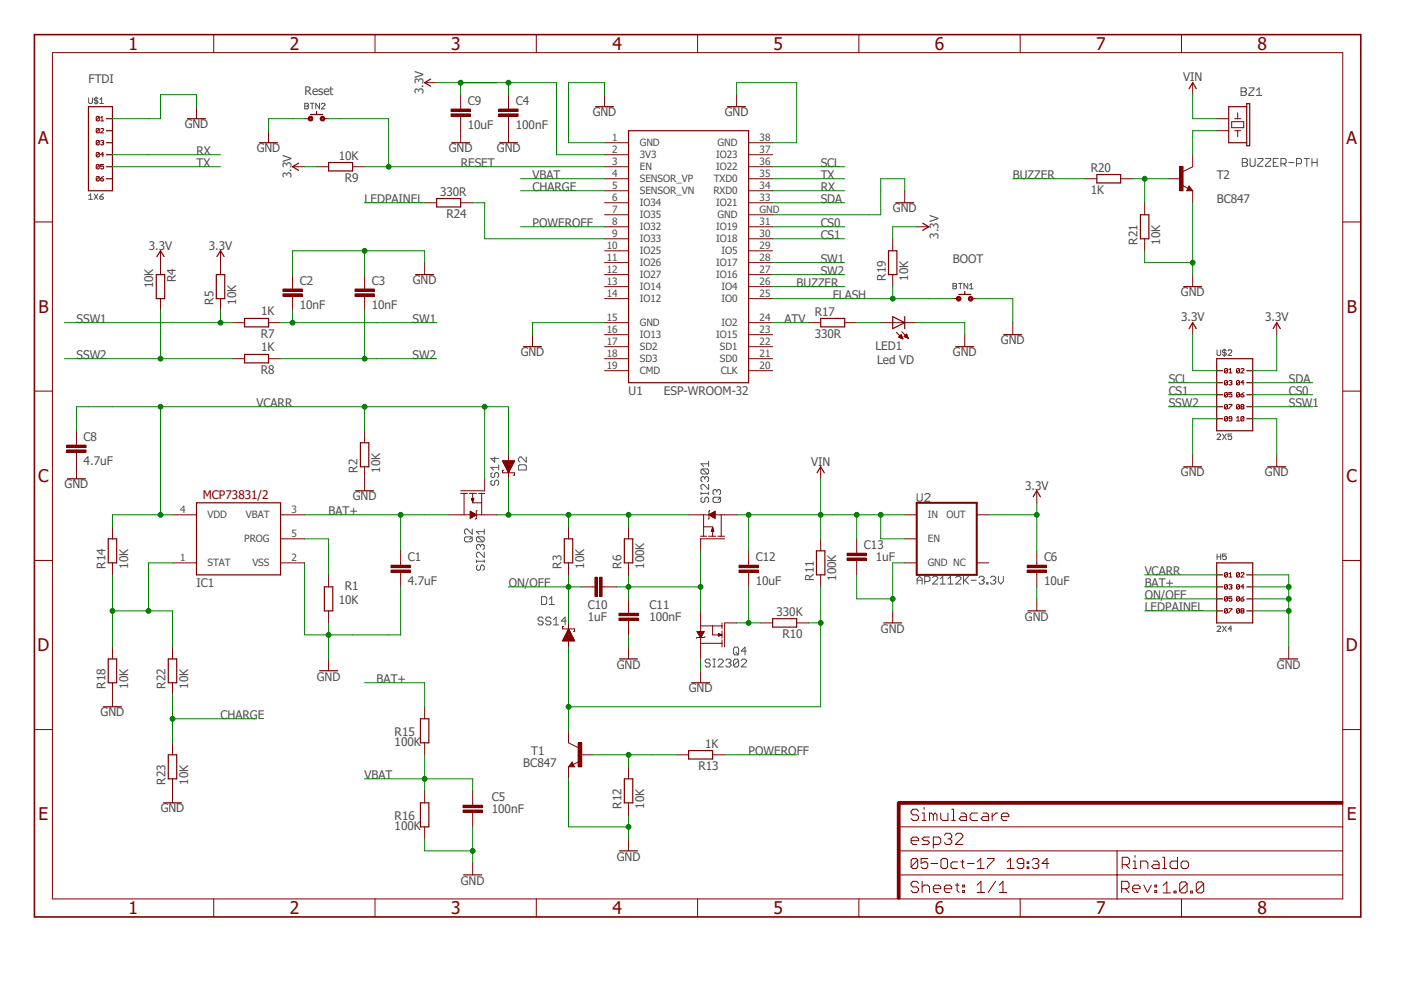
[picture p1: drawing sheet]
<svg xmlns="http://www.w3.org/2000/svg" width="297mm" height="210mm" viewBox="0 0 297 210" stroke-linecap="round" stroke-linejoin="round" font-family="sans-serif">
<defs><g id="words">
<g font-size="3.7" fill="#800000">
<text x="27.2" y="10.5">1</text>
<text x="61.3" y="10.5">2</text>
<text x="95.4" y="10.5">3</text>
<text x="129.5" y="10.5">4</text>
<text x="163.7" y="10.5">5</text>
<text x="197.8" y="10.5">6</text>
<text x="231.9" y="10.5">7</text>
<text x="266" y="10.5">8</text>
<text x="8.1" y="30.4">A</text>
<text x="284.9" y="30.4">A</text>
<text x="8.1" y="66.1">B</text>
<text x="284.9" y="66.1">B</text>
<text x="8.1" y="101.9">C</text>
<text x="284.9" y="101.9">C</text>
<text x="8" y="137.8">D</text>
<text x="284.7" y="137.8">D</text>
<text x="8.2" y="173.5">E</text>
<text x="284.9" y="173.5">E</text>
<text x="27.2" y="193.3">1</text>
<text x="61.3" y="193.3">2</text>
<text x="95.4" y="193.3">3</text>
<text x="129.5" y="193.3">4</text>
<text x="163.7" y="193.3">5</text>
<text x="197.8" y="193.3">6</text>
<text x="231.9" y="193.3">7</text>
<text x="266" y="193.3">8</text>
</g>
<g font-size="2.5" fill="#505050">
<text x="18.7" y="17.5">FTDI</text>
<text x="250.3" y="17.2">VIN</text>
<text x="64.4" y="20">Reset</text>
<text x="89.6" y="19.9" transform="rotate(-90 89.6 19.9)">3.3V</text>
<text x="99" y="22.2">C9</text>
<text x="109.1" y="22.2">C4</text>
<text x="39.1" y="27.1">GND</text>
<text x="99" y="27.3">10uF</text>
<text x="109.1" y="27.3">100nF</text>
<text x="125.4" y="24.6">GND</text>
<text x="153.3" y="24.6">GND</text>
<text x="41.6" y="35.3">TX</text>
<text x="41.6" y="32.7">RX</text>
<text x="54.3" y="32.2">GND</text>
<text x="71.7" y="33.7">10K</text>
<text x="95" y="32.2">GND</text>
<text x="97.5" y="35.3">RESET</text>
<text x="105.1" y="32.2">GND</text>
<text x="173.6" y="35.3">SCL</text>
<text x="61.6" y="37.7" transform="rotate(-90 61.6 37.7)">3.3V</text>
<text x="72.9" y="38.5">R9</text>
<text x="93.1" y="41.4">330R</text>
<text x="112.7" y="37.8">VBAT</text>
<text x="112.7" y="40.3">CHARGE</text>
<text x="173.6" y="37.8">TX</text>
<text x="173.6" y="40.3">RX</text>
<text x="214.3" y="37.8">BUZZER</text>
<text x="230.8" y="41.1">1K</text>
<text x="230.8" y="36.3">R20</text>
<text x="257.4" y="37.8">T2</text>
<text x="77.1" y="42.9">LEDPAINEL</text>
<text x="94.4" y="46.1">R24</text>
<text x="112.7" y="48">POWEROFF</text>
<text x="173.6" y="42.9">SDA</text>
<text x="173.6" y="48">CS0</text>
<text x="188.9" y="44.9">GND</text>
<text x="257.4" y="42.9">BC847</text>
<text x="31.5" y="52.8">3.3V</text>
<text x="44.2" y="52.8">3.3V</text>
<text x="173.6" y="50.5">CS1</text>
<text x="198.5" y="50.5" transform="rotate(-90 198.5 50.5)">3.3V</text>
<text x="240.7" y="51.8" transform="rotate(-90 240.7 51.8)">R21</text>
<text x="245.5" y="51.8" transform="rotate(-90 245.5 51.8)">10K</text>
<text x="37.2" y="59.7" transform="rotate(-90 37.2 59.7)">R4</text>
<text x="173.6" y="55.6">SW1</text>
<text x="173.6" y="58.1">SW2</text>
<text x="187.4" y="59.4" transform="rotate(-90 187.4 59.4)">R19</text>
<text x="192.2" y="59.4" transform="rotate(-90 192.2 59.4)">10K</text>
<text x="201.6" y="55.6">BOOT</text>
<text x="32.4" y="61" transform="rotate(-90 32.4 61)">10K</text>
<text x="45.2" y="64.4" transform="rotate(-90 45.2 64.4)">R5</text>
<text x="50" y="64.4" transform="rotate(-90 50 64.4)">10K</text>
<text x="63.4" y="65.3">10nF</text>
<text x="63.4" y="60.2">C2</text>
<text x="78.7" y="65.3">10nF</text>
<text x="78.7" y="60.2">C3</text>
<text x="87.3" y="60.1">GND</text>
<text x="168.5" y="60.6">BUZZER</text>
<text x="176.2" y="63.2">FLASH</text>
<text x="249.8" y="62.7">GND</text>
<text x="16.2" y="68.2">SSW1</text>
<text x="55.2" y="71.5">R7</text>
<text x="55.2" y="66.7">1K</text>
<text x="87.3" y="68.2">SW1</text>
<text x="166" y="68.2">ATV</text>
<text x="172.3" y="71.5">330R</text>
<text x="172.3" y="66.8">R17</text>
<text x="249.9" y="68">3.3V</text>
<text x="267.6" y="68">3.3V</text>
<text x="16.2" y="75.9">SSW2</text>
<text x="55.2" y="74.3">1K</text>
<text x="87.3" y="75.9">SW2</text>
<text x="110.2" y="75.4">GND</text>
<text x="185.2" y="74.1">LED1</text>
<text x="185.5" y="77">Led VD</text>
<text x="201.6" y="75.4">GND</text>
<text x="211.8" y="72.8">GND</text>
<text x="55.2" y="79.2">R8</text>
<text x="133" y="83.5">U1</text>
<text x="140.4" y="83.5">ESP-WROOM-32</text>
<text x="247.2" y="80.9">SCL</text>
<text x="247.2" y="83.5">CS1</text>
<text x="272.6" y="80.9">SDA</text>
<text x="272.6" y="83.5">CS0</text>
<text x="54.3" y="86">VCARR</text>
<text x="247.2" y="86">SSW2</text>
<text x="272.6" y="86">SSW1</text>
<text x="17.7" y="93.3">C8</text>
<text x="17.7" y="98.3">4.7uF</text>
<text x="75.6" y="100" transform="rotate(-90 75.6 100)">R2</text>
<text x="80.4" y="100" transform="rotate(-90 80.4 100)">10K</text>
<text x="171.6" y="98.5">VIN</text>
<text x="249.8" y="100.8">GND</text>
<text x="267.6" y="100.8">GND</text>
<text x="13.7" y="103.3">GND</text>
<text x="74.6" y="105.8">GND</text>
<text x="216.9" y="103.5">3.3V</text>
<text x="69.5" y="108.9">BAT+</text>
<text x="86.3" y="118.7">C1</text>
<text x="159.9" y="118.7">C12</text>
<text x="182.8" y="116.1">C13</text>
<text x="185.3" y="118.7">1uF</text>
<text x="220.9" y="118.7">C6</text>
<text x="22.3" y="120.3" transform="rotate(-90 22.3 120.3)">R14</text>
<text x="27.1" y="120.3" transform="rotate(-90 27.1 120.3)">10K</text>
<text x="41.6" y="124.1">IC1</text>
<text x="72.9" y="124.8">R1</text>
<text x="86.3" y="123.7">4.7uF</text>
<text x="107.6" y="124.1">ON/OFF</text>
<text x="118.8" y="120.3" transform="rotate(-90 118.8 120.3)">R3</text>
<text x="123.6" y="120.3" transform="rotate(-90 123.6 120.3)">10K</text>
<text x="131.5" y="120.3" transform="rotate(-90 131.5 120.3)">R6</text>
<text x="136.3" y="120.3" transform="rotate(-90 136.3 120.3)">100K</text>
<text x="159.9" y="123.7">10uF</text>
<text x="172.1" y="122.9" transform="rotate(-90 172.1 122.9)">R11</text>
<text x="176.9" y="122.9" transform="rotate(-90 176.9 122.9)">100K</text>
<text x="220.9" y="123.7">10uF</text>
<text x="242.2" y="124.1">BAT+</text>
<text x="242.2" y="121.6">VCARR</text>
<text x="71.7" y="127.7">10K</text>
<text x="124.3" y="131.4">1uF</text>
<text x="124.3" y="128.8">C10</text>
<text x="137.4" y="131.4">100nF</text>
<text x="137.4" y="128.8">C11</text>
<text x="164.3" y="130.2">330K</text>
<text x="216.8" y="131.2">GND</text>
<text x="242.2" y="126.7">ON/OFF</text>
<text x="242.2" y="129.2">LEDPAINEL</text>
<text x="165.5" y="135">R10</text>
<text x="186.4" y="133.8">GND</text>
<text x="67" y="143.9">GND</text>
<text x="130.5" y="141.4">GND</text>
<text x="270.1" y="141.4">GND</text>
<text x="22.3" y="145.7" transform="rotate(-90 22.3 145.7)">R18</text>
<text x="27.1" y="145.7" transform="rotate(-90 27.1 145.7)">10K</text>
<text x="35" y="145.7" transform="rotate(-90 35 145.7)">R22</text>
<text x="39.8" y="145.7" transform="rotate(-90 39.8 145.7)">10K</text>
<text x="79.7" y="144.4">BAT+</text>
<text x="145.7" y="146.4">GND</text>
<text x="21.3" y="151.5">GND</text>
<text x="46.7" y="152">CHARGE</text>
<text x="83.5" y="155.6">R15</text>
<text x="83.5" y="157.9">100K</text>
<text x="112.4" y="159.6">T1</text>
<text x="149.2" y="158.1">1K</text>
<text x="158.4" y="159.6">POWEROFF</text>
<text x="35" y="166" transform="rotate(-90 35 166)">R23</text>
<text x="39.8" y="166" transform="rotate(-90 39.8 166)">10K</text>
<text x="77.1" y="164.7">VBAT</text>
<text x="110.7" y="162.2">BC847</text>
<text x="147.7" y="162.9">R13</text>
<text x="34" y="171.8">GND</text>
<text x="83.5" y="173.4">R16</text>
<text x="104.1" y="172">100nF</text>
<text x="104.1" y="169.4">C5</text>
<text x="131.5" y="171.1" transform="rotate(-90 131.5 171.1)">R12</text>
<text x="136.3" y="171.1" transform="rotate(-90 136.3 171.1)">10K</text>
<text x="83.5" y="175.6">100K</text>
<text x="130.5" y="182">GND</text>
<text x="97.5" y="187.1">GND</text>
</g>
<text font-size="2.5" fill="#800000" x="42.9" y="105.6">MCP73831/2</text>
<g font-size="2.1" fill="#505050">
<text x="129.5" y="29.8">1</text>
<text x="160.7" y="29.8">38</text>
<text x="129.5" y="34.9">3</text>
<text x="129.5" y="32.3">2</text>
<text x="135.3" y="30.9">GND</text>
<text x="135.3" y="33.5">3V3</text>
<text x="151.5" y="33.5">IO23</text>
<text x="151.8" y="30.9">GND</text>
<text x="160.7" y="32.3">37</text>
<text x="160.7" y="34.9">36</text>
<text x="129.5" y="37.4">4</text>
<text x="129.5" y="40">5</text>
<text x="135.3" y="36">EN</text>
<text x="135.3" y="38.6">SENSOR_VP</text>
<text x="135.3" y="41.1">SENSOR_VN</text>
<text x="150.9" y="41.1">RXD0</text>
<text x="151" y="38.6">TXD0</text>
<text x="151.5" y="36">IO22</text>
<text x="160.7" y="40">34</text>
<text x="160.7" y="37.4">35</text>
<text x="129.5" y="42.5">6</text>
<text x="129.5" y="45">7</text>
<text x="129.5" y="47.6">8</text>
<text x="135.3" y="43.6">IO34</text>
<text x="135.3" y="46.2">IO35</text>
<text x="151.5" y="43.6">IO21</text>
<text x="151.8" y="46.2">GND</text>
<text x="160.7" y="47.6">31</text>
<text x="160.7" y="42.5">33</text>
<text x="160.7" y="45">GND</text>
<text x="128.4" y="52.7">10</text>
<text x="129.5" y="50.1">9</text>
<text x="135.3" y="48.7">IO32</text>
<text x="135.3" y="51.3">IO33</text>
<text x="135.3" y="53.8">IO25</text>
<text x="151.5" y="51.3">IO18</text>
<text x="151.5" y="48.7">IO19</text>
<text x="152.6" y="53.8">IO5</text>
<text x="160.7" y="50.1">30</text>
<text x="160.7" y="52.7">29</text>
<text x="128.4" y="57.7">12</text>
<text x="128.4" y="55.2">11</text>
<text x="135.3" y="58.8">IO27</text>
<text x="135.3" y="56.3">IO26</text>
<text x="151.5" y="56.3">IO17</text>
<text x="151.5" y="58.8">IO16</text>
<text x="160.7" y="55.2">28</text>
<text x="160.7" y="57.7">27</text>
<text x="128.4" y="60.3">13</text>
<text x="128.4" y="62.8">14</text>
<text x="135.3" y="61.4">IO14</text>
<text x="135.3" y="63.9">IO12</text>
<text x="152.6" y="61.4">IO4</text>
<text x="152.6" y="63.9">IO0</text>
<text x="160.7" y="60.3">26</text>
<text x="160.7" y="62.8">25</text>
<text x="128.4" y="70.4">16</text>
<text x="128.4" y="67.9">15</text>
<text x="135.3" y="71.5">IO13</text>
<text x="135.3" y="69">GND</text>
<text x="151.5" y="71.5">IO15</text>
<text x="152.6" y="69">IO2</text>
<text x="160.7" y="70.4">23</text>
<text x="160.7" y="67.9">24</text>
<text x="128.4" y="73">17</text>
<text x="128.4" y="75.5">18</text>
<text x="135.3" y="74.1">SD2</text>
<text x="135.3" y="76.6">SD3</text>
<text x="152.3" y="74.1">SD1</text>
<text x="152.3" y="76.6">SD0</text>
<text x="160.7" y="73">22</text>
<text x="160.7" y="75.5">21</text>
<text x="128.4" y="78.1">19</text>
<text x="135.3" y="79.2">CMD</text>
<text x="152.5" y="79.2">CLK</text>
<text x="160.7" y="78.1">20</text>
<text x="38.1" y="108.5">4</text>
<text x="43.9" y="109.6">VDD</text>
<text x="52" y="109.6">VBAT</text>
<text x="61.7" y="108.5">3</text>
<text x="61.7" y="113.6">5</text>
<text x="196.3" y="109.6">IN</text>
<text x="200.2" y="109.6">OUT</text>
<text x="38.1" y="118.7">1</text>
<text x="43.9" y="119.8">STAT</text>
<text x="51.6" y="114.7">PROG</text>
<text x="53.4" y="119.8">VSS</text>
<text x="61.7" y="118.7">2</text>
<text x="196.3" y="119.8">GND NC</text>
<text x="196.3" y="114.7">EN</text>
</g>
</g></defs>
<path d="M7 7l281.2 187.3M288.2 7l-281.2 187.3" fill="none" stroke="#fff" stroke-width=".21"/>
<g fill="none" stroke="#505050" stroke-width=".21">
<path d="M262.6 18.6h.8l.3 .2v.3l-.3 .3 .3 .2v.3l-.3 .3h-.8zM262.6 19.4h.8M264.2 18.6h1.1v.2l-1.1 1.1v.3h1.1M265.8 19.1l.6-.5v1.6M18.8 20.7v1l.2 .2h.3l.3-.2v-1M20.3 20.5v1.6M20.7 20.9l-.2-.2h-.3l-.3 .2 .3 .4h.3l.2 .2-.2 .4h-.3l-.3-.2M21.1 21.9h.8M21.1 21.1l.4-.4v1.2M64.5 21.8h.6l.1 .3-.1 .3 .1 .4-.1 .2h-.6zM64.5 22.4h.6M65.7 21.8h.7"/>
<path d="M66 21.8v1.2M67.6 21.8v1.2l-.8-1.2v1.2M68 22.1l.2-.3h.4l.1 .3-.7 .9h.7M262.8 33.5h.8l.3 .3v.3l-.3 .3 .3 .2v.3l-.3 .3h-.8zM262.8 34.4h.8M264.5 33.5v1.4l.2 .3h.6l.2-.3v-1.4M265.8 20.2h1.1M266.1 33.5h1.1v.3l-1.1 1.1v.3h1.1M267.7 33.5h1.1v.3l-1.1 1.1v.3h1.1M269.4 34.4h.5M270.4 33.5h-1v1.7h1M271 34.6h.8l.3-.2v-.6l-.3-.3h-.8v1.7"/>
<path d="M271.5 34.6l.6 .6M272.6 34.4h1.1M274.3 34.6h.8l.2-.2v-.6l-.2-.3h-.8v1.7M275.9 33.5h1.1M276.4 33.5v1.7M277.5 34.4h1.1M277.5 33.5v1.7M278.6 33.5v1.7M18.8 41.4l.4-.4v1.2M18.8 42.2h.8M19.9 41l.8 1.2M20.7 41l-.8 1.2"/>
<path d="M21.1 41.6h.6l.2 .4-.6 .2-.2-.2zM21.9 41l-.8 .6M201.6 59.9h.6l.2 .2-.2 .4 .2 .4-.2 .2h-.6zM202.8 59.9h.7M203.2 59.9v1.2M204.7 59.9v1.2l-.8-1.2v1.2M201.6 60.5h.6M205.1 61.1h.8M205.1 60.3l.4-.4v1.2M257.5 74v1l.1 .2h.4l.2-.2v-1M259 73.8v1.6M259.4 74.2l-.2-.2h-.4l-.2 .4 .6 .2 .2 .4-.2 .2h-.4l-.2-.2"/>
<path d="M259.8 74.2l.2-.2h.4l.2 .2v.2l-.8 .8h.8M104.1 99.9l-.3 .3v.6l.3 .2h.3l.2-.2v-.6l.3-.3h.3l.3 .3v.6l-.3 .2M104.6 96.6v1.1l-.8-.8h1.7M105.5 98.3v1.1M105.5 98.8h-1.7l.6 .6M109.7 98.6l.3-.3h1l.3 .3v.8h-1.6zM111.3 96.6v1.1l-1.1-1.1h-.2l-.3 .3v.6l.3 .2M148.5 99.2l-.2 .2v.6l.2 .2h1.1M148.5 99.2h1.1l.3 .2v.6l-.3 .2M148.5 99.2l1.1 1M149.9 97.5v1.1M149.9 98.1h-1.6l.5 .5"/>
<path d="M257.5 92l.1-.2h.4l.2 .2-.7 1h.7M258.6 91.8l.8 1.2M259.4 91.8l-.8 1.2M260.6 91.8h-.8v.6l.4-.2 .4 .2-.2 .6h-.4l-.2-.2M98.3 113.8l.3-.3h1l.3 .3v.5l-.3 .3h-1l-.3-.3zM99.9 111.9v1.1l-1.1-1.1h-.2l-.3 .2v.6l.3 .3M99.9 113.5l-.5 .6M100.8 118.4v.6M100.8 118.7h1.6M101.1 119.5l-.3 .3v.6l.3 .2h.2l.3-.2v-.6l.3-.3h.3l.2 .3v.6l-.2 .2M101.1 113.5l-.3 .3v.5l.3 .3h1.1M101.1 113.5h1.1l.2 .3v.5l-.2 .3"/>
<path d="M101.1 113.5l1.1 1.1M101.6 115.4l-.3-.3h-.2l-.3 .3v.6l.3 .2M101.6 115.4v.3M101.6 115.4l.3-.3h.3l.2 .3v.6l-.2 .2M102.4 116.8v1.1l-1.1-1.1h-.2l-.3 .3v.5l.3 .3M102.4 111.9v1.1M102.4 118.4v.6M102.4 112.4h-1.6l.5 .6M104.1 101.6l-.3 .3v.5l.3 .3h.3l.2-.3v-.5l.3-.3h.3l.3 .3v.5l-.3 .3M148.3 104.1v.5M148.3 104.4h1.6M148.5 105.2l-.2 .3v.5l.2 .3h.3l.3-.3v-.5l.3-.3h.2l.3 .3v.5l-.3 .3"/>
<path d="M149.1 101.1l-.3-.3h-.3l-.2 .3v.5l.2 .3M149.1 101.1v.2M149.1 101.1l.3-.3h.2l.3 .3v.5l-.3 .3M149.9 102.4v1.1l-1.1-1.1h-.3l-.2 .3v.6l.2 .2M149.9 104.1v.5M151.1 105.2h1.1l.2 .3v.5l-.2 .3h-1.1l-.3-.3v-.5zM151.6 103.8l-.2-.3h-.3l-.3 .3v.6l.3 .2M151.6 103.8l.3-.3h.3l.2 .3v.6l-.2 .2M151.6 103.8v.3M152.4 105.2l-.5 .5M194 104.4v1.3l.3 .3h.5l.3-.3v-1.3M195.6 104.6l.3-.2h.5l.3 .2v.3l-1.1 1.1h1.1"/>
<path d="M257.5 117.2v1.2M257.5 117.8h.7M258.2 117.2v1.2M259.4 117.2h-.8v.6l.4-.2 .4 .2v.4l-.2 .2h-.4l-.2-.2M114.6 126.2h.8l.3 .3v1.1l-.3 .2h-.8zM114.9 130.8l-.3-.3h-.5l-.3 .3v.3l.3 .3h.5l.3 .2v.3l-.3 .3h-.5l-.3-.3M116.2 127.8h1.1M116.2 126.7l.5-.5v1.6M116.5 130.8l-.3-.3h-.5l-.3 .3v.3l.3 .3h.5l.3 .2v.3l-.3 .3h-.5l-.3-.3M117.1 132.2h1.1M117.1 131.1l.5-.6v1.7M119.8 131.4h-1.1l.8-.9v1.7"/>
<path d="M150.2 139.7l-.2-.3h-.6l-.2 .3v.3l.2 .2h.6l.2 .3v.3l-.2 .3h-.6l-.2-.3M150.8 139.4h.5M151.1 139.4v1.7M151.9 139.7l.3-.3h.5l.3 .3v.3l-1.1 1.1h1.1M153.5 139.7l.3-.3h.5l.3 .3v.3l-.3 .2M155.4 136.9h.6l.3 .3v1l-.3 .3h-.6l-.2-.3v-1zM155.7 138l.6 .5M156.3 139.7l-.3-.3h-.6l-.2 .3v1.1M156.3 139.7v1.1l-.3 .3h-.6l-.2-.3M156.3 139.7l-1.1 1.1M156.8 139.7l.3-.3h.5l.3 .3v.3l-1.1 1.1h1.1M157.9 137.7h-1.1l.8-.8v1.6"/>
<path d="M194 123.5v-1.1l.5-.5 .6 .5v1.1M194 122.7h1.1M195.6 123h.8l.3-.3v-.5l-.3-.3h-.8v1.6M197.3 122.2l.2-.3h.6l.3 .3v.2l-1.1 1.1h1.1M198.9 123.5h1.1M198.9 122.4l.5-.5v1.6M200.5 123.5h1.1M200.5 122.4l.6-.5v1.6M202.2 122.2l.2-.3h.6l.3 .3v.2l-1.1 1.1h1.1M203.8 121.9v1.6M204.1 122.7l.8 .8M204.9 121.9l-1.1 1.1"/>
<path d="M205.4 122.7h1.1M207.1 122.2l.2-.3h.6l.3 .3v.2l-.3 .3M207.6 122.7h.3M207.9 122.7l.3 .3v.2l-.3 .3h-.6l-.2-.3M208.7 123.2h.3v.3h-.3zM209.5 122.2l.3-.3h.6l.3 .3v.2l-.3 .3M210.1 122.7h.3M210.4 122.7l.3 .3v.2l-.3 .3h-.6l-.3-.3M211.2 121.9v1.1l.5 .5 .6-.5v-1.1M257.5 132.6l.1-.2 .6 .2v.2l-.7 .8h.7M258.6 132.4l.8 1.2M259.4 132.4l-.8 1.2"/>
<path d="M260.6 133h-.8l.6-.6v1.2M150.8 141.1h.5M154.1 140.2h.2M154.3 140.2l.3 .3v.3l-.3 .3h-.5l-.3-.3"/>
</g>
<path d="M189.8 169.8h.6v20.3h-.6z" fill-rule="evenodd" fill="#800000"/>
<path d="M189.8 169.8h.6v20.3h-.6z" fill="none" stroke="#800000" stroke-width=".21"/>
<path d="M190.1 169.5h94v.6h-94z" fill-rule="evenodd" fill="#800000"/>
<g fill="none" stroke="#800000" stroke-width=".21">
<path d="M11.1 11.1h273v179h-273zM45.2 7.3v3.8M79.3 7.3v3.8M89.8 17.5h2.6M113.5 7.3v3.8M147.6 7.3v3.8M181.7 7.3v3.8M215.8 7.3v3.8M249.9 7.3v3.8M41.6 22.6v2.5M56.8 27.6v2.6M61.9 35.3h2.5"/>
<path d="M67 35.3h2.5M74.6 35.3h2.5M97.5 27.6v2.6M107.6 27.6v2.6M127.9 30.2h5.1M127.9 35.3h5.1M127.9 37.8h5.1M127.9 32.7h5.1M127.9 20v2.6M155.8 20v2.6M158.4 30.2h5M158.4 35.3h5"/>
<path d="M158.4 37.8h5M158.4 32.7h5M229.5 37.8h2.5M237.1 37.8h2.5M257.4 25.1h2.5M257.4 27.6h2.5M260.6 25.7h2.5v1.3h-2.5zM261.2 25.1h1.3M261.2 27.6h1.3M261.8 23.8v1.3M261.8 27.6v1.3M7.3 46.9h3.8"/>
<path d="M34 53v5.1M46.7 53v5.1M89.8 55.5v2.6M127.9 40.3h5.1M127.9 42.9h5.1M127.9 45.4h5.1M127.9 48h5.1M127.9 50.5h5.1M127.9 58.1h5.1M127.9 53h5.1M127.9 55.5h5.1M158.4 40.3h5"/>
<path d="M158.4 42.9h5M158.4 45.4h5M158.4 48h5M158.4 50.5h5M158.4 58.1h5M158.4 53h5M158.4 55.5h5M188.8 50.5v2.5M188.8 58.1v2.5M191.4 40.3v2.6M193.9 48h2.6M242.1 42.9v2.5"/>
<path d="M242.1 50.5v2.5M252.3 58.1v2.5M284.1 46.9h3.8M34 63.2v2.5M46.7 63.2v2.5M49.2 68.2h2.5M49.2 75.9h2.5M56.8 68.2h2.6M56.8 75.9h2.6M112.6 70.8v2.5M127.9 60.6h5.1M127.9 63.2h5.1"/>
<path d="M127.9 70.8h5.1M127.9 68.2h5.1M127.9 73.3h5.1M127.9 75.9h5.1M127.9 78.4h5.1M158.4 60.6h5M158.4 63.2h5M158.4 70.8h5M158.4 68.2h5M158.4 73.3h5M158.4 75.9h5M158.4 78.4h5"/>
<path d="M171.1 68.2h2.5M178.7 68.2h2.5M186.3 68.2h7.6M189.6 70.3l1.4 1.4M190.1 71.3l.9 .4M190.1 71.3l.5-.5 .4 .9M190.1 71.3h.7M190.2 71.4h.7M190.2 71.2h.6M190.3 71.1h.5M190.4 71h.3M190.5 71.5h.4"/>
<path d="M190.5 70.9h.2M190.6 70.8h.1M190.7 71.5h.2M190.8 70.1l1.4 1.4M190.9 71.6h.1M191.3 71.2h.7M191.3 71.2l.9 .3M191.3 71.2l.5-.5 .4 .8M191.3 71.1h.6M191.4 71h.5M191.5 71.3h.5M191.5 70.9h.4"/>
<path d="M191.6 70.8h.2M191.7 70.7h.1M191.7 71.4h.4M191.9 71.5h.2M192.1 71.5h.1M204.1 70.8v2.5M214.2 68.2v2.6M7.3 82.7h3.8M284.1 82.7h3.8M7.3 118.5h3.8M36.5 119h5.1M36.5 108.9h5.1"/>
<path d="M59.4 119h5M59.4 108.9h5M59.4 114h5M84.8 119v.5M94.9 108.9h4.5M97.5 104.4h1.4M98.2 104.4v4.5M99.3 104.4h1.5M99.5 108.1l1.3 .8-1.3 .7zM99.5 109.6h.1M99.5 109.5h.2M99.5 109.4h.4"/>
<path d="M99.5 109.3h.5M99.5 109.2h.7M99.5 109.1h.8M99.5 109.1h1M99.5 108.9h1.1M99.5 108.8h1.2M99.5 108.8h1M99.5 108.7h.9M99.5 108.6h.7M99.5 108.5h.6M99.5 108.4h.4M99.5 108.3h.3"/>
<path d="M99.5 108.2h.2M99.5 108.2h.1M99.7 105.4h.5l-.2 .8zM99.7 105.5h.5M99.8 105.6h.4M99.8 105.7h.3M99.8 105.7h.4M99.9 105.8h.2M99.9 106h.1M99.9 105.9h.1M99.9 106.1h.1M100 104.4v1.9h1.9"/>
<path d="M100.8 108.9h4.3M100.9 107.9l-.1 .2v1.5l-.3 .2M101.3 104.4h1.2M101.9 104.4v4.5M102.5 101.3v2.5h-5M284.1 118.5h3.8M69.5 121.6v2.5M69.5 129.2v2.5M69.5 139.4v2.5M84.8 121.1v.5M7.3 154.3h3.8M89.8 149.5v2.5"/>
<path d="M89.8 157.1v2.5M284.1 154.3h3.8M89.8 167.3v2.5M89.8 174.9v2.5M190.1 169.5h94v.6h-94zM190.1 180h94M190.1 174.9h94M192.7 177.8h1.6v-.4l-.4-.4h-.8l-.4 .4v.8l.4 .4h.8M194.3 171.6l-.4-.4h-.8l-.4 .4v.4l.4 .3h.8l.4 .4v.4l-.4 .4h-.8l-.4-.4M195.1 173.5h.8M195.1 172h.4v1.5M195.5 170.8v.4"/>
<path d="M196.6 177h-1.1l-.4 .4 .4 .4h.8l.3 .4-.3 .4h-1.2M197.4 178.6h1.2l.4-.4v-.8l-.4-.4h-1.2v2.4M197.4 172.3v1.2M197.4 172.3l-.4-.3h-.4v1.5M197.4 172.3l.4-.3 .4 .3v1.2M199 172v1.1l.4 .4h1.1v-1.5M199.8 176.7l.4-.5h.8l.3 .5v.3l-.3 .4M200.5 177.4h.5M201 177.4l.3 .4v.4l-.3 .4h-.8l-.4-.4M201.3 171.2h.4v2.3M201.3 173.5h.8M202.1 176.7l.4-.5h.8l.4 .5v.3l-1.6 1.6h1.6"/>
<path d="M203.3 172h.7l.4 .3v1.2h-1.1l-.4-.4 .4-.4h1.1M206.8 172h-1.2l-.4 .3v.8l.4 .4h1.2M207.9 172h.8l.4 .3v1.2h-1.2l-.3-.4 .3-.4h1.2M209.9 172v1.5M211.1 172h-.4l-.8 .7M211.8 172.7h1.6v-.4l-.4-.3h-.8l-.4 .3v.8l.4 .4h.8M236.3 180v10.2M45.2 190.1v3.8M79.3 190.1v3.8M100 182.5v2.5M113.5 190.1v3.8M147.6 190.1v3.8"/>
<path d="M181.7 190.1v3.8M190.1 185h94M194.1 181.9l-.3-.3h-.7l-.4 .3v1.4M194.1 181.9v1.4l-.3 .4h-.7l-.4-.4M194.1 181.9l-1.4 1.4M194.3 186.8l-.4-.4h-.8l-.4 .4v.4l.4 .4h.8l.4 .4v.3l-.4 .5h-.8l-.4-.5M195.1 186.4v2.4M195.1 187.6l.4-.4h.8l.3 .4v1.2M196.3 181.6h-1.4v1l.6-.3h.4l.4 .3v.7l-.4 .4h-.7l-.3-.4M196.9 182.6h1.5M197.4 188h1.6v-.4l-.4-.4h-.8l-.4 .4v.7l.4 .5h.8M199.4 181.6h.7l.3 .3v1.4l-.3 .4h-.7l-.3-.4v-1.4z"/>
<path d="M199.8 188h1.5v-.4l-.3-.4h-.8l-.4 .4v.7l.4 .5h.8M202.1 187.2h.8M202.5 186.8v1.5l.4 .5M202.6 182.3h-1.1l-.3 .3v.7l.3 .4h1.1M203.2 182.3h.8M203.6 181.9v1.4l.4 .4M203.7 187.2h.3v.4h-.3zM203.7 188.3h.3v.5h-.3zM204.7 182.6h1.4M206.7 187.2l.8-.8v2.4M206.7 188.8h1.6M206.8 183.7h1.4"/>
<path d="M206.8 182.3l.7-.7v2.1M208.9 181.6h1.4v.3l-1.4 1.4v.4M210.6 186.4l-1.6 2.4M211.4 188.8h1.5M211.4 187.2l.8-.8v2.4M213.1 183.7h1.4M213.1 182.3l.7-.7v2.1M215.8 190.1v3.8M216.6 182.6h-1.1l-.3-.3v-.4l.3-.3h.7l.4 .3v1.4l-.4 .4h-.7l-.3-.4M217.3 183.3h.3v.4h-.3zM217.3 182.3h.3v.3h-.3zM218.4 181.9l.3-.3h.7l.4 .3v.4l-.4 .3"/>
<path d="M219 182.6h.4M219.4 182.6l.4 .4v.3l-.4 .4h-.7l-.3-.4M221.9 182.6h-1.5l1.1-1v2.1M237.3 188h1.2l.3-.4v-.8l-.3-.4h-1.2v2.4M237.4 182.9h1.1l.4-.4v-.8l-.4-.4h-1.1v2.4M238.1 188l.7 .8M238.2 182.9l.7 .8M239.6 188h1.6v-.4l-.4-.4h-.8l-.4 .4v.7l.4 .5h.8M239.7 183.7h.8M239.7 182.1h.4v1.6M240.1 180.9v.4M241.3 183.7v-1.6h1.1l.4 .4v1.2"/>
<path d="M242 187.2l.7 1.6 .8-1.6M244 182.1h.8l.4 .4v1.2h-1.2l-.4-.4 .4-.4h1.2M244.3 188.3h.4v.5h-.4zM244.3 187.2h.4v.4h-.4zM246 183.7h.8M246 181.3h.3v2.4M246 187.3l.8-.8v2.3M246 188.8h1.6M248.4 188.5h.4v.3h-.4zM249.1 181.3v2.4h-1.2l-.4-.4v-.8l.4-.4h1.2M249.9 182.5l.3-.4h.8l.4 .4v.8l-.4 .4h-.8l-.3-.4zM249.9 190.1v3.8"/>
<path d="M251.1 186.9v1.6l-.4 .3h-.8l-.3-.3M251.1 186.9l-.4-.4h-.8l-.3 .4v1.6M251.1 186.9l-1.5 1.6M251.9 188.5h.4v.3h-.4zM254.6 186.9v1.6l-.4 .3h-.8l-.3-.3M254.6 186.9l-.4-.4h-.8l-.3 .4v1.6M254.6 186.9l-1.5 1.6"/>
</g>
<path d="M191.4 169.8h-1.3v1.3" fill="none" stroke="#800000" stroke-width=".64"/>
<path d="M7.3 7.3h280.6v186.6h-280.6z" fill="none" stroke="#800000" stroke-width=".34"/>
<g fill="none" stroke="#800000" stroke-width=".25">
<path d="M91.1 16.7l-1.3 .8 1.3 .7M39.7 25.1h3.8M54.9 30.2h3.8M63.2 34.5l-1.3 .8 1.3 .7M69.5 34.4h5.1v1.8h-5.1zM95.5 30.2h3.9M105.7 30.2h3.8M126 22.6h3.8M133 27.6h25.4v53.3h-25.4zM153.9 22.6h3.8M232 36.9h5.1v1.8h-5.1zM263.7 22.6h-3.8v7.6h3.8"/>
<path d="M263.7 21.9h.7v8.9h-.7zM33.1 58.1h1.7v5.1h-1.7zM33.2 54.3l.8-1.3 .7 1.3M45.8 58.1h1.7v5.1h-1.7zM45.9 54.3l.8-1.3 .7 1.3M87.9 58.1h3.8M188 53h1.7v5.1h-1.7zM189.5 42.9h3.8M195.2 47.2l1.3 .8-1.3 .7M241.3 45.4h1.7v5.1h-1.7zM51.7 67.4h5.1v1.7h-5.1zM51.7 75h5.1v1.8h-5.1z"/>
<path d="M110.7 73.3h3.9M173.6 67.4h5.1v1.7h-5.1zM188.8 67l2.6 1.2-2.6 1.3zM191.4 67v2.5M202.2 73.3h3.8M212.3 70.8h3.9M250.4 60.6h3.8M41.6 106.3h17.8v15.3h-17.8zM68.6 124.1h1.8v5.1h-1.8zM67.6 141.9h3.8M88.9 152h1.8v5.1h-1.8zM88.9 169.8h1.8v5.1h-1.8z"/>
<path d="M98.1 185h3.8"/>
</g>
<path d="M82.7 120.6h4.1v.5h-4.1z" fill-rule="evenodd" fill="#800000"/>
<path d="M82.7 120.6h4.1v.5h-4.1z" fill="none" stroke="#800000" stroke-width=".21"/>
<path d="M82.7 119.5h4.1v.6h-4.1z" fill-rule="evenodd" fill="#800000"/>
<path d="M16.2 93.6v.5M16.2 95.7v.5M77.1 91.1v2.5M77.1 98.7v5.1M82.7 119.5h4.1v.6h-4.1zM84.8 116.5v2.5M84.8 121.6v2.5" fill="none" stroke="#800000" stroke-width=".21"/>
<path d="M76.2 93.6h1.8v5.1h-1.8zM75.2 103.8h3.8" fill="none" stroke="#800000" stroke-width=".25"/>
<path d="M14.1 95.2h4.1v.5h-4.1z" fill-rule="evenodd" fill="#800000"/>
<path d="M14.1 95.2h4.1v.5h-4.1z" fill="none" stroke="#800000" stroke-width=".21"/>
<path d="M14.1 94.1h4.1v.6h-4.1z" fill-rule="evenodd" fill="#800000"/>
<path d="M252.3 68.2v2.6M270.1 68.2v2.6M14.1 94.1h4.1v.6h-4.1zM16.2 91.1v2.5M16.2 96.2v5.1M252.3 96.2v2.5M270.1 96.2v2.5M120.3 111.4v2.6M120.3 119v2.6M125.3 124.1h.6M127.4 124.1h.5" fill="none" stroke="#800000" stroke-width=".21"/>
<path d="M251.5 69.5l.8-1.3 .8 1.3M269.3 69.5l.8-1.3 .7 1.3M250.4 98.7h3.8M268.2 98.7h3.8M14.3 101.3h3.8M119.4 114h1.8v5h-1.8z" fill="none" stroke="#800000" stroke-width=".25"/>
<path d="M126.9 122.1h.5v4.1h-.5z" fill-rule="evenodd" fill="#800000"/>
<path d="M126.9 122.1h.5v4.1h-.5z" fill="none" stroke="#800000" stroke-width=".21"/>
<path d="M125.9 122.1h.5v4.1h-.5z" fill-rule="evenodd" fill="#800000"/>
<g fill="none" stroke="#800000" stroke-width=".21">
<path d="M133 111.4v2.6M133 119v2.6M145.7 108.9h4.3M148.2 113.4h1.3M148.8 108.9v4.5M148.8 111.4h1.9v2M149.9 113.4h1.5M150 108.9l1.3-.8v1.5zM150 108.8h1.3M150.1 108.9h1.2M150.2 107.9l-.2 .2v1.5l-.2 .2M150.2 108.8h1.1"/>
<path d="M150.2 109.1h1.1M150.3 108.7h1M150.4 109.1h.9M150.5 108.6h.8M150.5 109.2h.8M150.5 112.2h.5M150.6 112.1h.3M150.6 108.5h.7M150.6 112h.3M150.7 111.9h.1M150.7 109.3h.6M150.7 111.8h.1"/>
<path d="M150.7 111.7h.1M150.7 111.6l.3 .7-.5 .1zM150.7 111.6h.1M150.8 108.4h.5M150.8 109.4h.5M150.9 108.3h.4M151 109.5h.3M151.1 108.2h.2M151.1 109.6h.2M151.2 108.2h.1M151.3 108.9h4.5M151.8 113.4h1.5"/>
<path d="M152.6 108.9v4.5M153.3 114h-5.1v2.5M122.8 124.1h2.5M125.9 122.1h.5v4.1h-.5zM127.9 124.1h2.5M133 129.2v.5M133 131.2v.5M147.4 133.6h1.6l-.8 1.2zM147.5 133.6h1.4M147.6 133.7h1.3M147.6 133.8h1.2M147.7 133.9h1.1"/>
<path d="M147.7 134h1M147.8 134.1h.9M147.8 134.2h.8M147.9 134.3h.6M147.9 134.4h.6M148 134.5h.5M148 134.5h.4M148.1 134.6h.2M148.2 134.7h.1M148.2 129.2v4.4M148.2 134.8v4.6M148.2 132.4h4.5"/>
<path d="M148.2 136.1h4.5M149.1 134.7l-.1 .1h-1.6l-.1 .2M150.7 132.4v1.9h2M152 134.5h.2M152 134.4h.5M152 134.2h.4M152 134.1h.2M152 134l.7 .3-.7 .2zM152.7 131.7v1.3M152.7 133.4v1.6M152.7 135.3v1.5M155.8 131.7h-2.5v5.1"/>
</g>
<path d="M132.1 114h1.8v5h-1.8z" fill="none" stroke="#800000" stroke-width=".25"/>
<path d="M130.9 129.7h4.1v.5h-4.1z" fill-rule="evenodd" fill="#800000"/>
<path d="M130.9 129.7h4.1v.5h-4.1z" fill="none" stroke="#800000" stroke-width=".21"/>
<path d="M130.9 130.7h4.1v.5h-4.1z" fill-rule="evenodd" fill="#800000"/>
<path d="M158.4 119v.5M130.9 130.7h4.1v.5h-4.1zM133 126.7v2.5M133 131.7v2.6M158.4 121.1v.5M148.2 141.9v2.5" fill="none" stroke="#800000" stroke-width=".21"/>
<path d="M146.3 144.4h3.8" fill="none" stroke="#800000" stroke-width=".25"/>
<path d="M156.3 120.6h4.1v.5h-4.1z" fill-rule="evenodd" fill="#800000"/>
<path d="M156.3 120.6h4.1v.5h-4.1z" fill="none" stroke="#800000" stroke-width=".21"/>
<path d="M156.3 119.5h4.1v.6h-4.1z" fill-rule="evenodd" fill="#800000"/>
<g fill="none" stroke="#800000" stroke-width=".21">
<path d="M89.8 42.9h2.6M97.5 42.9h2.5M259.7 78.1l-.5-.2-.2 .2v.6M259.7 78.1v.6l-.2 .2-.5-.2M259.7 78.1l-.7 .6M260 78.9h.6M260 78.2l.3-.3v1M262.2 78.1l-.2-.2-.4 .2v.6M262.2 78.1v.6l-.2 .2-.4-.2M262.2 78.1l-.6 .6M262.5 78.1l.2-.2 .4 .2-.6 .8h.6M259.7 80.6l-.2-.1-.5 .1v.7"/>
<path d="M259.7 83.2l-.2-.2-.5 .2v.6M259.7 85.7l-.5-.1-.2 .1v.7M259.7 88.3l-.5-.2-.2 .2v.6M259.7 80.6v.7l-.2 .1-.5-.1M259.7 83.2v.6l-.2 .1-.5-.1M259.7 85.7v.7l-.2 .1-.5-.1M259.7 88.3v.6l-.2 .1-.5-.1M259.7 80.6l-.7 .7M259.7 83.2l-.7 .6M259.7 85.7l-.7 .7M259.7 88.3l-.7 .6M260 80.6l.4-.1 .2 .1-.2 .3"/>
<path d="M260 85.6h.6l-.6 .9M260.3 80.9h.1M260.4 80.9l.2 .2-.2 .3-.4-.1M260.6 83h-.6v.5l.3-.2 .3 .2v.3l-.2 .1-.4-.1M260.6 88.6h-.5l-.1-.2 .1-.3 .5 .2v.6l-.2 .1-.4-.1M261.6 89h.6M261.6 88.4l.3-.3v.9M262.2 80.6l-.2-.1-.4 .1v.7M262.2 83.2l-.2-.2-.4 .2v.6M262.2 85.7l-.2-.1-.4 .1v.7M262.2 80.6v.7l-.2 .1-.4-.1M262.2 83.2v.6l-.2 .1-.4-.1"/>
<path d="M262.2 85.7v.7l-.2 .1-.4-.1M262.2 80.6l-.6 .7M262.2 83.2l-.6 .6M262.2 85.7l-.6 .7M262.5 83.5h.5l.1 .3-.4 .1-.2-.1zM262.7 86l-.2-.1 .2-.3 .4 .1-.1 .3M262.7 86l-.2 .2 .2 .3 .4-.1-.1-.4M262.7 86h.3M263.1 88.3v.6l-.1 .1-.5-.1M263.1 80.9h-.6l.5-.4v.9M263.1 83l-.6 .5M263.1 88.3l-.4-.2-.2 .2v.6"/>
<path d="M263.1 88.3l-.6 .6M156.3 119.5h4.1v.6h-4.1zM158.4 116.5v2.5M173.6 114v2.5M191.4 108.9h2.5M191.4 119h2.5M191.4 114h2.5M206.6 108.9h2.6M206.6 119h2.6M219.3 119v.5M133 136.8v2.6M158.4 121.6v2.5"/>
<path d="M160.9 131.7h2.5M168.5 131.7h2.6M173.6 121.6v2.5M219.3 121.1v.5M143.1 159.6h2.6M150.7 159.6h2.6M133 162.2v2.5M133 169.8v2.5M133 177.4v2.6"/>
</g>
<g fill="none" stroke="#800000" stroke-width=".25">
<path d="M92.4 42h5.1v1.8h-5.1zM257.4 75.9h7.6v15.2h-7.6zM257.4 78.4h1.3M263.7 78.4h1.3M257.4 80.9h1.3M257.4 83.5h1.3M257.4 86h1.3M257.4 88.6h1.3M263.7 80.9h1.3M263.7 83.5h1.3M263.7 86h1.3M263.7 88.6h1.3"/>
<path d="M172.7 116.5h1.8v5.1h-1.8zM131.1 139.4h3.8M163.4 130.9h5.1v1.7h-5.1zM145.7 158.7h5v1.8h-5zM131.1 180h3.8M132.1 164.7h1.8v5.1h-1.8z"/>
</g>
<path d="M193.9 106.3h12.7v15.3h-12.7z" fill="none" stroke="#800000" stroke-width=".42"/>
<path d="M217.3 120.6h4.1v.5h-4.1z" fill-rule="evenodd" fill="#800000"/>
<path d="M217.3 120.6h4.1v.5h-4.1z" fill="none" stroke="#800000" stroke-width=".21"/>
<path d="M217.3 119.5h4.1v.6h-4.1z" fill-rule="evenodd" fill="#800000"/>
<path d="M181.2 116.5v.5M181.2 118.5v.5M217.3 119.5h4.1v.6h-4.1zM219.3 103.8v2.5M219.3 116.5v2.5M219.3 121.6v2.5M219.3 126.7v2.5" fill="none" stroke="#800000" stroke-width=".21"/>
<path d="M218.6 105.1l.7-1.3 .8 1.3M217.4 129.2h3.8" fill="none" stroke="#800000" stroke-width=".25"/>
<path d="M179.2 118h4.1v.5h-4.1z" fill-rule="evenodd" fill="#800000"/>
<path d="M179.2 118h4.1v.5h-4.1z" fill="none" stroke="#800000" stroke-width=".21"/>
<path d="M179.2 117h4.1v.5h-4.1z" fill-rule="evenodd" fill="#800000"/>
<path d="M252.3 17.5v2.5M173.6 98.7v2.6M179.2 117h4.1v.5h-4.1zM181.2 114v2.5M181.2 119v2.6M188.8 129.2v2.5M120.3 157.1l2 1M121 161.2l.5 1h-1.2zM122.5 161.1l-1.2 .6" fill="none" stroke="#800000" stroke-width=".21"/>
<path d="M251.5 18.8l.8-1.3 .8 1.3M172.8 100l.8-1.3 .8 1.3M186.9 131.7h3.9M121 161.7l-.1 .2h.4l-.3-.5-.5 .7h.8" fill="none" stroke="#800000" stroke-width=".25"/>
<path d="M122.3 157.1h.8v5.1h-.8z" fill-rule="evenodd" fill="#800000"/>
<path d="M250.1 39.2l1.2 .6M251.5 39.3l.8 1h-1.3zM252.3 35.3l-2 1M120.3 154.6v2.5M122.3 157.1h.8v5.1h-.8zM122.8 159.6h2.5M120.3 162.2v2.5" fill="none" stroke="#800000" stroke-width=".21"/>
<path d="M251.5 39.8l.2 .3h-.4l.2-.5 .6 .6h-.8" fill="none" stroke="#800000" stroke-width=".25"/>
<path d="M249.5 35.3h.8v5h-.8z" fill-rule="evenodd" fill="#800000"/>
<g fill="none" stroke="#800000" stroke-width=".21">
<path d="M97.5 22.6v.5M97.5 24.6v.5M247.2 37.8h2.6M249.5 35.3h.8v5h-.8zM252.3 32.7v2.6M252.3 40.3v2.6M106.3 97.5h2.5l-1.2 2.5zM106.4 97.6h2.4M106.4 97.7h2.4M106.5 97.7h2.2M106.5 97.8h2.2M106.6 99.5h-.3v.5h2.5v.5h-.2"/>
<path d="M106.6 97.9h2M106.6 98h2M106.6 98.1h1.9M106.7 98.2h1.8M106.7 98.3h1.8M106.8 98.4h1.6M106.8 98.5h1.6M106.8 98.6h1.5M106.9 98.6h1.3M107 98.7h1.2M107 98.8h1.2M107.1 98.9h1"/>
<path d="M107.1 99h1M107.1 99.1h.9M107.2 99.2h.8M107.2 99.3h.7M107.3 99.4h.6M107.4 99.5h.4M107.4 99.6h.4M107.4 99.7h.3M107.5 99.8h.2M107.5 99.9h.2M107.6 96.2v1.3M107.6 100v1.3"/>
<path d="M107.6 99.9h.1M119 135.5h2.5M119.1 135.4h2.4M119.1 135.3h2.4M119.2 135.3h2.2M119.2 135.1h2.2M119.3 132.5h-.3v.5h2.5v.5h-.2M119.3 135h2M119.3 134.9h1.9M119.4 134.8h1.8M119.4 134.7h1.8M119.5 134.6h1.6"/>
<path d="M119.5 134.5h1.6M119.5 134.5h1.5M119.6 134.4h1.3M119.6 134.3h1.3M119.7 134.2h1.2M119.8 134.1h1M119.8 134h1M119.8 133.9h.9M119.9 133.8h.8M119.9 133.7h.7M120 133.6h.6M120.1 133.5h.4"/>
<path d="M120.1 133.4h.4M120.1 133.3h.3M120.2 133.2h.2M120.2 133.1h.2M120.3 131.7v1.3M120.3 135.6v1.2M120.3 133l1.2 2.6h-2.5zM23.8 146.9v2.6M36.5 167.3v2.5"/>
</g>
<path d="M21.9 149.5h3.8M34.6 169.8h3.8" fill="none" stroke="#800000" stroke-width=".25"/>
<path d="M95.4 24.1h4.1v.5h-4.1z" fill-rule="evenodd" fill="#800000"/>
<path d="M95.4 24.1h4.1v.5h-4.1z" fill="none" stroke="#800000" stroke-width=".21"/>
<path d="M95.4 23.1h4.1v.5h-4.1z" fill-rule="evenodd" fill="#800000"/>
<g fill="none" stroke="#800000" stroke-width=".21">
<path d="M95.4 23.1h4.1v.5h-4.1zM97.5 20v2.6M97.5 25.1v2.5M107.6 22.6v.5M107.6 24.6v.5M23.8 111.4v2.6M23.8 119v2.6M23.8 136.8v2.6M36.5 136.8v2.6M259.7 121.2l-.2-.1-.5 .1v.7M259.7 123.8l-.2-.1-.5 .1v.6M259.7 126.3l-.2-.1-.5 .1v.7"/>
<path d="M259.7 128.9l-.2-.2-.5 .2v.6M259.7 121.2v.7l-.2 .1-.5-.1M259.7 123.8v.6l-.2 .2-.5-.2M259.7 126.3v.7l-.2 .1-.5-.1M259.7 128.9v.6l-.2 .2-.5-.2M259.7 121.2l-.7 .7M259.7 123.8l-.7 .6M259.7 126.3l-.7 .7M259.7 128.9l-.7 .6M260 122h.6M260 121.4l.3-.3v.9M260 123.8l.4-.1 .2 .1-.2 .3"/>
<path d="M260 128.7h.6l-.6 1M260.3 124.1h.1M260.4 124.1l.2 .1-.2 .4-.4-.2M260.6 126.2h-.6v.5l.3-.2 .3 .2-.2 .4-.4-.1M262.2 121.2l-.2-.1-.4 .1v.7M262.2 121.2v.7l-.2 .1-.4-.1M262.2 123.8v.6l-.2 .2-.4-.2M262.2 123.8l-.2-.1-.4 .1v.6M262.2 126.3l-.2-.1-.4 .1v.7M262.2 128.9l-.2-.2-.4 .2v.6M262.2 126.3v.7l-.2 .1-.4-.1M262.2 128.9v.6l-.2 .2-.4-.2"/>
<path d="M262.2 121.2l-.6 .7M262.2 123.8l-.6 .6M262.2 126.3l-.6 .7M262.2 128.9l-.6 .6M262.5 121.2l.2-.1 .4 .1-.6 .8h.6M262.5 126.7h.5l.1 .3-.4 .1zM262.7 129.2l-.2-.2 .2-.3 .4 .2-.1 .3M262.7 129.2l-.2 .1 .2 .4 .4-.2-.1-.3M262.7 129.2h.3M263.1 124.1h-.6l.5-.4v.9M263.1 126.2l-.6 .5M272.6 136.8v2.6"/>
<path d="M23.8 144.4v2.5M36.5 144.4v2.5M36.5 157.1v2.5M36.5 164.7v2.6"/>
</g>
<g fill="none" stroke="#800000" stroke-width=".25">
<path d="M22.9 114h1.8v5h-1.8zM257.4 119h7.6v12.7h-7.6zM22.9 139.4h1.8v5h-1.8zM35.6 139.4h1.8v5h-1.8zM257.4 121.6h1.3M257.4 124.1h1.3M257.4 126.7h1.3M257.4 129.2h1.3M263.7 121.6h1.3M263.7 124.1h1.3M263.7 126.7h1.3M263.7 129.2h1.3"/>
<path d="M270.7 139.4h3.8M35.6 159.6h1.8v5.1h-1.8z"/>
</g>
<path d="M105.5 24.1h4.1v.5h-4.1z" fill-rule="evenodd" fill="#800000"/>
<path d="M105.5 24.1h4.1v.5h-4.1z" fill="none" stroke="#800000" stroke-width=".21"/>
<path d="M105.5 23.1h4.1v.5h-4.1z" fill-rule="evenodd" fill="#800000"/>
<path d="M105.5 23.1h4.1v.5h-4.1zM107.6 20v2.6M107.6 25.1v2.5M61.9 60.6v.5M61.9 62.7v.5" fill="none" stroke="#800000" stroke-width=".21"/>
<path d="M59.9 62.1h4v.6h-4z" fill-rule="evenodd" fill="#800000"/>
<path d="M59.9 62.1h4v.6h-4z" fill="none" stroke="#800000" stroke-width=".21"/>
<path d="M59.9 61.1h4v.5h-4z" fill-rule="evenodd" fill="#800000"/>
<path d="M61.9 58.1v2.5M59.9 61.1h4v.5h-4zM61.9 63.2v2.5M77.1 60.6v.5M77.1 62.7v.5" fill="none" stroke="#800000" stroke-width=".21"/>
<path d="M75.1 62.1h4.1v.6h-4.1z" fill-rule="evenodd" fill="#800000"/>
<path d="M75.1 62.1h4.1v.6h-4.1z" fill="none" stroke="#800000" stroke-width=".21"/>
<path d="M75.1 61.1h4.1v.5h-4.1z" fill-rule="evenodd" fill="#800000"/>
<path d="M77.1 58.1v2.5M75.1 61.1h4.1v.5h-4.1zM77.1 63.2v2.5M100 169.8v.5M100 171.8v.5" fill="none" stroke="#800000" stroke-width=".21"/>
<path d="M98 171.3h4v.5h-4z" fill-rule="evenodd" fill="#800000"/>
<path d="M98 171.3h4v.5h-4z" fill="none" stroke="#800000" stroke-width=".21"/>
<path d="M98 170.3h4v.5h-4z" fill-rule="evenodd" fill="#800000"/>
<path d="M98 170.3h4v.5h-4zM100 167.3v2.5M100 172.3v2.6" fill="none" stroke="#800000" stroke-width=".21"/>
<path d="M202.8 62.3h2.6M204.1 61.6v.7" fill="none" stroke="#800000" stroke-width=".25"/>
<path d="M202.4 62.9l.2-.2 .6 .2 .1 .3-.1 .3-.3 .2h-.3l-.3-.5h.3l.1-.3 .4 .3-.1 .1-.3 .1-.1-.2h-.3z" fill-rule="evenodd" fill="#800000"/>
<path d="M202.4 62.9l.2-.2 .6 .2 .1 .3-.1 .3-.3 .2h-.3l-.3-.5h.3l.1-.3 .4 .3-.1 .1-.3 .1-.1-.2h-.3z" fill="none" stroke="#800000" stroke-width=".21"/>
<path d="M204.9 62.9l.3-.2 .5 .2 .2 .3-.2 .3-.2 .2h-.3l-.3-.5h.2l.2-.3 .3 .3v.1l-.3 .1-.2-.2h-.2z" fill-rule="evenodd" fill="#800000"/>
<path d="M201.5 63.2h1.3M204.9 62.9l.3-.2 .5 .2 .2 .3-.2 .3-.2 .2h-.3l-.3-.5h.2l.2-.3 .3 .3v.1l-.3 .1-.2-.2h-.2zM205.4 63.2h1.2" fill="none" stroke="#800000" stroke-width=".21"/>
<path d="M65.7 24.2h2.5M67 23.6v.6" fill="none" stroke="#800000" stroke-width=".25"/>
<path d="M65.3 24.8l.2-.2h.4l.2 .2v.6l-.2 .2-.6-.2-.1-.3h.2l.2-.3 .3 .1 .1 .2-.4 .3-.2-.3h-.2z" fill-rule="evenodd" fill="#800000"/>
<path d="M65.3 24.8l.2-.2h.4l.2 .2v.6l-.2 .2-.6-.2-.1-.3h.2l.2-.3 .3 .1 .1 .2-.4 .3-.2-.3h-.2z" fill="none" stroke="#800000" stroke-width=".21"/>
<path d="M67.8 24.8l.3-.2h.3l.3 .5-.1 .3-.2 .2-.6-.2-.1-.3h.3l.2-.3 .3 .1v.2l-.3 .3-.2-.3h-.3z" fill-rule="evenodd" fill="#800000"/>
<g fill="none" stroke="#800000" stroke-width=".21">
<path d="M21 24.8l-.2-.2-.4 .2v.6M21 27.3l-.2-.1-.4 .1v.6M21 29.8l-.2-.1-.4 .1v.7M21 32.4l-.2-.1-.4 .1v.6M21 34.9l-.2-.1-.4 .1v.7M21 37.5l-.2-.2-.4 .2v.6M21 24.8v.6l-.2 .2-.4-.2M21 27.3v.6l-.2 .2-.4-.2M21 29.8v.7l-.2 .1-.4-.1M21 32.4v.6l-.2 .2-.4-.2M21 34.9v.7l-.2 .1-.4-.1M21 37.5v.6l-.2 .2-.4-.2"/>
<path d="M21 24.8l-.6 .6M21 27.3l-.6 .6M21 29.8l-.6 .7M21 32.4l-.6 .6M21 34.9l-.6 .7M21 37.5l-.6 .6M21.3 25.6h.6M21.3 24.9l.3-.3v1M21.3 27.3l.2-.1 .4 .1-.6 .8h.6M21.3 29.8l.5-.1 .1 .1-.1 .4M21.3 37.8h.5l.1 .3-.4 .2zM21.6 30.2h.2"/>
<path d="M21.8 30.2l.1 .1-.1 .3-.5-.1M21.9 34.8h-.6v.5l.3-.2 .3 .2-.1 .4-.5-.1M21.9 32.7h-.6l.5-.4v.9M21.9 37.3l-.6 .5M64.4 25.1h1.3M67.8 24.8l.3-.2h.3l.3 .5-.1 .3-.2 .2-.6-.2-.1-.3h.3l.2-.3 .3 .1v.2l-.3 .3-.2-.3h-.3zM68.2 25.1h1.3"/>
</g>
<path d="M18.7 22.6h5.1v17.7h-5.1zM22.5 25.1h1.3M22.5 27.6h1.3M22.5 30.2h1.3M22.5 32.7h1.3M22.5 35.3h1.3M22.5 37.8h1.3" fill="none" stroke="#800000" stroke-width=".25"/>
<path d="M127.9 20v-2.5h-7.6v12.7h7.6M155.8 20v-2.5h12.7v12.7h-5.1M191.4 40.3v-2.5h-5.1v7.6h-22.9M242.1 53v2.5h10.2M252.3 42.9v15.2M127.9 68.2h-15.3v2.6M206.6 63.2h7.6v5" fill="none" stroke="#008000" stroke-width=".21"/>
<circle cx="252.3" cy="55.5" r=".51" fill="#008000"/>
<g fill="none" stroke="#008000" stroke-width=".21">
<path d="M41.6 22.6v-2.6h-7.6v5.1h-10.2M77.1 53v5.1M89.8 55.5v-2.5h-27.9v5.1M193.9 68.2h10.2v2.6"/>
<circle cx="252.3" cy="55.5" r=".51"/>
</g>
<circle cx="77.1" cy="53" r=".51" fill="#008000"/>
<g fill="none" stroke="#008000" stroke-width=".21">
<path d="M89.8 177.4v2.6h10.2M100 174.9v7.6"/>
<circle cx="77.1" cy="53" r=".51"/>
</g>
<circle cx="100" cy="180" r=".51" fill="#008000"/>
<g fill="none" stroke="#008000" stroke-width=".21">
<path d="M64.4 119v15.3h10.2M69.5 131.7v2.6"/>
<circle cx="100" cy="180" r=".51"/>
</g>
<circle cx="69.5" cy="134.3" r=".51" fill="#008000"/>
<g fill="none" stroke="#008000" stroke-width=".21">
<path d="M64.4 25.1h-7.6v2.5M257.4 88.6h-5.1v7.6M265 88.6h5.1v7.6M69.5 134.3v5.1M84.8 124.1v10.2h-10.2M148.2 139.4v2.5M120.3 167.3v7.6h12.7M133 172.3v5.1"/>
<circle cx="69.5" cy="134.3" r=".51"/>
</g>
<circle cx="133" cy="174.9" r=".51" fill="#008000"/>
<g fill="none" stroke="#008000" stroke-width=".21">
<path d="M191.4 119h-2.6v10.2M133 134.3v2.5M181.2 121.6v5.1h7.6M219.3 124.1v2.6M120.3 164.7v2.6"/>
<circle cx="133" cy="174.9" r=".51"/>
</g>
<circle cx="188.8" cy="126.7" r=".51" fill="#008000"/>
<g fill="none" stroke="#008000" stroke-width=".21">
<path d="M265 121.6h7.6v15.2M265 129.2h7.6"/>
<circle cx="188.8" cy="126.7" r=".51"/>
</g>
<circle cx="272.6" cy="129.2" r=".51" fill="#008000"/>
<g fill="none" stroke="#008000" stroke-width=".21">
<path d="M265 126.7h7.6"/>
<circle cx="272.6" cy="129.2" r=".51"/>
</g>
<circle cx="272.6" cy="126.7" r=".51" fill="#008000"/>
<g fill="none" stroke="#008000" stroke-width=".21">
<path d="M265 124.1h7.6"/>
<circle cx="272.6" cy="126.7" r=".51"/>
</g>
<circle cx="272.6" cy="124.1" r=".51" fill="#008000"/>
<g fill="none" stroke="#008000" stroke-width=".21">
<path d="M97.5 20v-2.5h20.2v15.2h10.2"/>
<circle cx="272.6" cy="124.1" r=".51"/>
</g>
<circle cx="97.4" cy="17.5" r=".51" fill="#008000"/>
<g fill="none" stroke="#008000" stroke-width=".21">
<path d="M92.4 17.5h12.7M107.6 17.5v2.5"/>
<circle cx="97.4" cy="17.5" r=".51"/>
</g>
<circle cx="107.6" cy="17.5" r=".51" fill="#008000"/>
<g fill="none" stroke="#008000" stroke-width=".21">
<path d="M64.4 35.3h2.6M193.9 48h-5.1v2.5M209.2 108.9h10.1M219.3 106.3v10.2"/>
<circle cx="107.6" cy="17.5" r=".51"/>
</g>
<circle cx="219.3" cy="108.9" r=".51" fill="#008000"/>
<g fill="none" stroke="#008000" stroke-width=".21">
<path d="M77.1 35.3h50.8M82.2 25.1v10.2M252.3 70.8v7.6h5.1M270.1 70.8v7.6h-5.1"/>
<circle cx="219.3" cy="108.9" r=".51"/>
</g>
<circle cx="82.2" cy="35.3" r=".51" fill="#008000"/>
<g fill="none" stroke="#008000" stroke-width=".21">
<path d="M69.5 25.1h12.7M89.8 159.6v7.7M77.1 164.7h12.7"/>
<circle cx="82.2" cy="35.3" r=".51"/>
</g>
<circle cx="89.8" cy="164.7" r=".51" fill="#008000"/>
<g fill="none" stroke="#008000" stroke-width=".21">
<path d="M23.8 35.3h22.9M23.8 32.7h22.9M110.1 37.8h17.8M163.4 37.8h15.3M163.4 35.3h15.3M214.2 37.8h15.3M163.4 40.3h15.3M163.4 42.9h15.3M163.4 48h15.3M163.4 50.5h15.3M163.4 55.5h15.3M59.4 68.2h20.3"/>
<path d="M61.9 65.7v2.5M163.4 60.6h15.3M247.2 80.9h10.2M247.2 83.5h10.2M265 80.9h12.7M265 83.5h12.7M89.8 164.7h10.2v2.6"/>
<circle cx="89.8" cy="164.7" r=".51"/>
</g>
<circle cx="61.9" cy="68.2" r=".51" fill="#008000"/>
<g fill="none" stroke="#008000" stroke-width=".21">
<path d="M163.4 58.1h15.3M59.4 75.9h20.3M77.1 65.7v10.2M79.7 68.2h12.7"/>
<circle cx="61.9" cy="68.2" r=".51"/>
</g>
<circle cx="77.1" cy="75.9" r=".51" fill="#008000"/>
<g fill="none" stroke="#008000" stroke-width=".21">
<path d="M79.7 75.9h12.7M163.4 63.2h35.6M188.8 60.6v2.6"/>
<circle cx="77.1" cy="75.9" r=".51"/>
</g>
<circle cx="188.8" cy="63.2" r=".51" fill="#008000"/>
<g fill="none" stroke="#008000" stroke-width=".21">
<path d="M163.4 68.2h7.7M181.2 68.2h5.1M199 63.2h2.5M64.4 108.9h30.5M84.8 108.9v7.6"/>
<circle cx="188.8" cy="63.2" r=".51"/>
</g>
<circle cx="84.7" cy="108.9" r=".51" fill="#008000"/>
<g fill="none" stroke="#008000" stroke-width=".21">
<path d="M239.6 37.8h7.6M242.1 37.8v5.1M242.1 124.1h15.3M77.1 144.4h12.7v5.1"/>
<circle cx="84.7" cy="108.9" r=".51"/>
</g>
<circle cx="242.1" cy="37.8" r=".51" fill="#008000"/>
<g fill="none" stroke="#008000" stroke-width=".21">
<path d="M257.4 27.6h-5.1v5.1M13.6 68.2h35.6M46.7 65.7v2.5"/>
<circle cx="242.1" cy="37.8" r=".51"/>
</g>
<circle cx="46.6" cy="68.2" r=".51" fill="#008000"/>
<g fill="none" stroke="#008000" stroke-width=".21">
<path d="M13.6 75.9h35.6M34 65.7v10.2M265 86h12.7M64.4 114h5.1v7.6"/>
<circle cx="46.6" cy="68.2" r=".51"/>
</g>
<circle cx="33.9" cy="75.9" r=".51" fill="#008000"/>
<g fill="none" stroke="#008000" stroke-width=".21">
<path d="M247.2 86h10.2M120.3 121.6v10.1M120.3 124.1h2.5M242.1 126.7h15.3"/>
<circle cx="33.9" cy="75.9" r=".51"/>
</g>
<circle cx="120.3" cy="124.1" r=".51" fill="#008000"/>
<g fill="none" stroke="#008000" stroke-width=".21">
<path d="M107.6 124.1h12.7M155.8 131.7h5.1M158.4 124.1v7.6"/>
<circle cx="120.3" cy="124.1" r=".51"/>
</g>
<circle cx="158.4" cy="131.7" r=".51" fill="#008000"/>
<g fill="none" stroke="#008000" stroke-width=".21">
<path d="M105.1 108.9h2.5"/>
<circle cx="158.4" cy="131.7" r=".51"/>
</g>
<circle cx="107.6" cy="108.9" r=".51" fill="#008000"/>
<g fill="none" stroke="#008000" stroke-width=".21">
<path d="M107.6 106.3v2.6h25.4v2.5M120.3 108.9v2.5"/>
<circle cx="107.6" cy="108.9" r=".51"/>
</g>
<circle cx="120.3" cy="108.9" r=".51" fill="#008000"/>
<g fill="none" stroke="#008000" stroke-width=".21">
<path d="M133 108.9h12.7"/>
<circle cx="120.3" cy="108.9" r=".51"/>
</g>
<circle cx="133" cy="108.9" r=".51" fill="#008000"/>
<g fill="none" stroke="#008000" stroke-width=".21">
<path d="M107.6 101.3v5M125.3 159.6h17.8M133 159.6v2.6"/>
<circle cx="133" cy="108.9" r=".51"/>
</g>
<circle cx="133" cy="159.6" r=".51" fill="#008000"/>
<g fill="none" stroke="#008000" stroke-width=".21">
<path d="M110.1 48h17.8M110.1 40.3h17.8M36.5 146.9v10.2M36.5 152h17.8M153.3 159.6h15.2"/>
<circle cx="133" cy="159.6" r=".51"/>
</g>
<circle cx="36.5" cy="152" r=".51" fill="#008000"/>
<g fill="none" stroke="#008000" stroke-width=".21">
<path d="M100 42.9h2.5v7.6h25.4M133 121.6v2.5h-2.6"/>
<circle cx="36.5" cy="152" r=".51"/>
</g>
<circle cx="133" cy="124.1" r=".51" fill="#008000"/>
<g fill="none" stroke="#008000" stroke-width=".21">
<path d="M148.2 116.5v12.7M148.2 124.1h-15.2v2.6"/>
<circle cx="133" cy="124.1" r=".51"/>
</g>
<circle cx="148.2" cy="124.1" r=".51" fill="#008000"/>
<g fill="none" stroke="#008000" stroke-width=".21">
<path d="M171.1 131.7h2.5M173.6 124.1v25.4h-53.3v-7.6"/>
<circle cx="148.2" cy="124.1" r=".51"/>
</g>
<circle cx="173.6" cy="131.7" r=".51" fill="#008000"/>
<g fill="none" stroke="#008000" stroke-width=".21">
<path d="M120.3 149.5v5.1"/>
<circle cx="173.6" cy="131.7" r=".51"/>
</g>
<circle cx="120.3" cy="149.5" r=".51" fill="#008000"/>
<g fill="none" stroke="#008000" stroke-width=".21">
<path d="M252.3 20v5.1h5.1M155.8 108.9h20.3M158.4 108.9v7.6M120.3 136.8v5.1"/>
<circle cx="120.3" cy="149.5" r=".51"/>
</g>
<circle cx="158.4" cy="108.9" r=".51" fill="#008000"/>
<g fill="none" stroke="#008000" stroke-width=".21">
<path d="M173.6 108.9v5.1"/>
<circle cx="158.4" cy="108.9" r=".51"/>
</g>
<circle cx="173.6" cy="108.9" r=".51" fill="#008000"/>
<g fill="none" stroke="#008000" stroke-width=".21">
<path d="M176.1 108.9h15.3M186.3 108.9v5.1h5.1"/>
<circle cx="173.6" cy="108.9" r=".51"/>
</g>
<circle cx="186.3" cy="108.9" r=".51" fill="#008000"/>
<g fill="none" stroke="#008000" stroke-width=".21">
<path d="M181.2 108.9v5.1"/>
<circle cx="186.3" cy="108.9" r=".51"/>
</g>
<circle cx="181.2" cy="108.9" r=".51" fill="#008000"/>
<g fill="none" stroke="#008000" stroke-width=".21">
<path d="M18.7 86h88.9v10.2M34 86v22.9h2.5M173.6 101.3v7.6"/>
<circle cx="181.2" cy="108.9" r=".51"/>
</g>
<circle cx="33.9" cy="86" r=".51" fill="#008000"/>
<g fill="none" stroke="#008000" stroke-width=".21">
<path d="M16.2 86h2.5M77.1 86v5.1"/>
<circle cx="33.9" cy="86" r=".51"/>
</g>
<circle cx="77.1" cy="86" r=".51" fill="#008000"/>
<g fill="none" stroke="#008000" stroke-width=".21">
<path d="M16.2 86v5.1M23.8 108.9h10.2"/>
<circle cx="77.1" cy="86" r=".51"/>
</g>
<circle cx="33.9" cy="108.9" r=".51" fill="#008000"/>
<g fill="none" stroke="#008000" stroke-width=".21">
<path d="M102.5 86v15.3M23.8 108.9v2.5"/>
<circle cx="33.9" cy="108.9" r=".51"/>
</g>
<circle cx="102.5" cy="86" r=".51" fill="#008000"/>
<g fill="none" stroke="#008000" stroke-width=".21">
<path d="M23.8 121.6v15.2M23.8 129.2h12.7v7.6M242.1 121.6h15.3"/>
<circle cx="102.5" cy="86" r=".51"/>
</g>
<circle cx="23.8" cy="129.2" r=".51" fill="#008000"/>
<g fill="none" stroke="#008000" stroke-width=".21">
<path d="M31.4 119v10.2"/>
<circle cx="23.8" cy="129.2" r=".51"/>
</g>
<circle cx="31.4" cy="129.2" r=".51" fill="#008000"/>
<g fill="none" stroke="#008000" stroke-width=".21">
<path d="M77.1 42.9h12.7M31.4 119h5.1M242.1 129.2h15.3"/>
<circle cx="31.4" cy="129.2" r=".51"/>
</g>
<use href="#words"/>
</svg>
